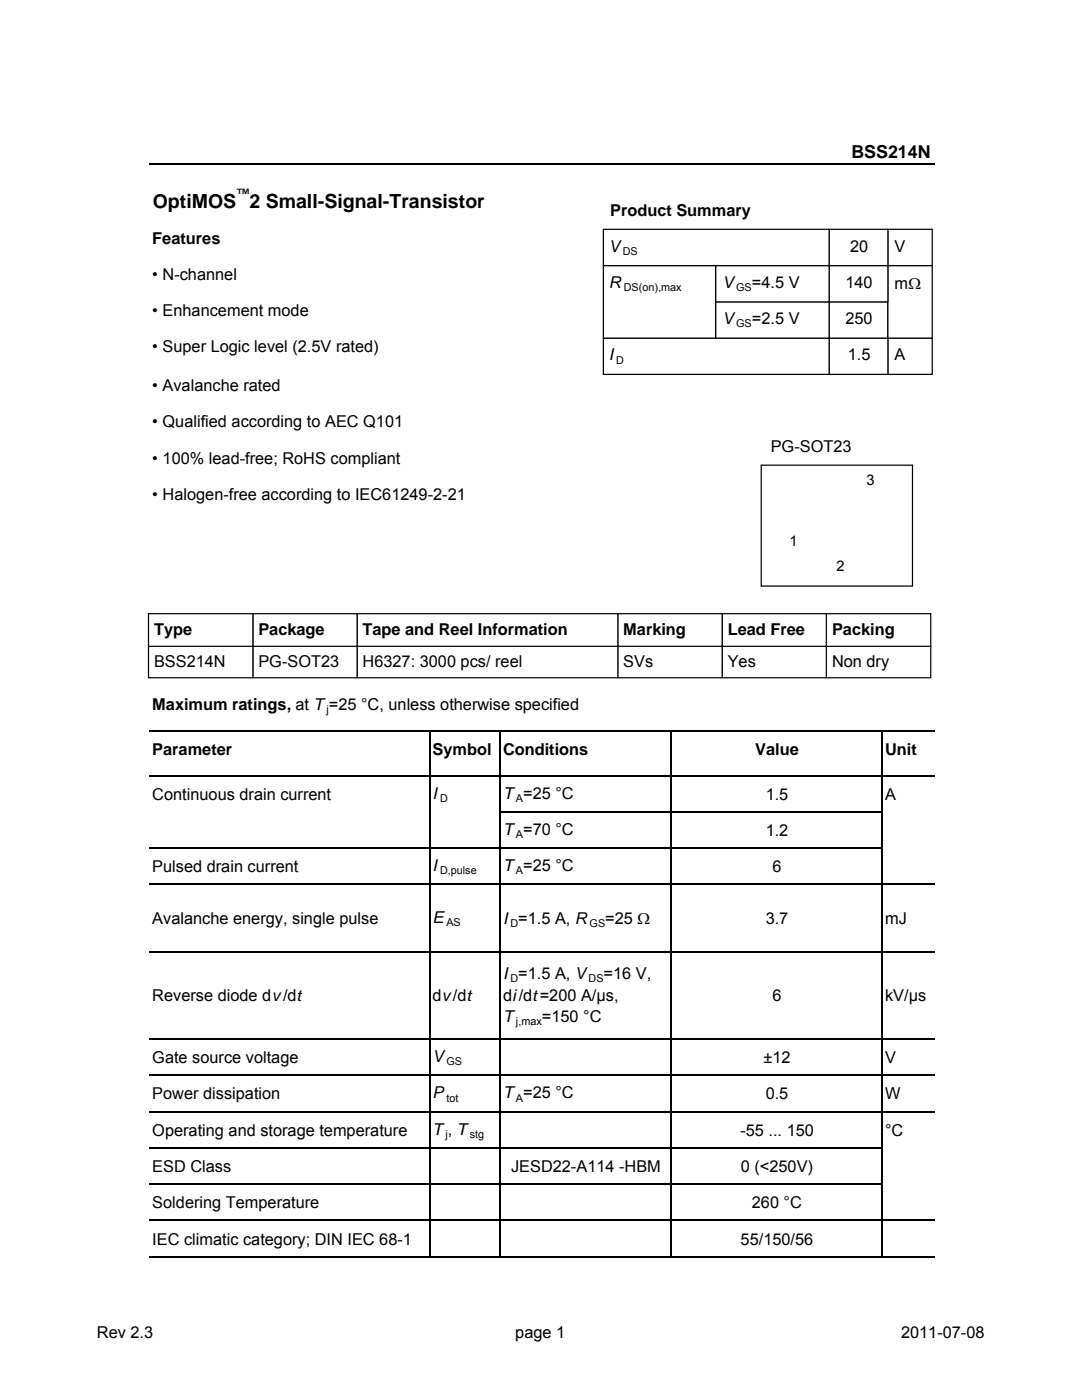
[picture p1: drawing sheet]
<svg xmlns="http://www.w3.org/2000/svg" width="216mm" height="279mm" viewBox="0 0 216 279" stroke-linecap="round" stroke-linejoin="round" font-family="sans-serif">
<defs><g id="words">
<text font-size="3.9" x="30.5" y="41.5">OptiMOS 2 Small-Signal-Transistor</text>
<text font-size="3.6" x="169.9" y="31.5">BSS214N</text>
<g font-size="3.3">
<text x="121.8" y="43">Product Summary</text>
<text x="30.4" y="48.6">Features</text>
<text x="121.5" y="50.2">V</text>
<text x="169.6" y="50.2">20</text>
<text x="178.5" y="50.2">V</text>
<text x="30.4" y="55.8">• N-channel</text>
<text x="121.5" y="57.4">R</text>
<text x="144.1" y="57.4">V</text>
<text x="150" y="57.4">=4.5 V</text>
<text x="168.7" y="57.4">140</text>
<text x="178.5" y="57.7">mΩ</text>
<text x="30.4" y="63.1">• Enhancement mode</text>
<text x="144.1" y="64.7">V</text>
<text x="150" y="64.7">=2.5 V</text>
<text x="168.7" y="64.7">250</text>
<text x="30.4" y="70.3">• Super Logic level (2.5V rated)</text>
<text x="121.5" y="71.9">I</text>
<text x="169.2" y="71.9">1.5</text>
<text x="178.5" y="71.9">A</text>
<text x="30.4" y="78.1">• Avalanche rated</text>
<text x="30.4" y="85.3">• Qualified according to AEC Q101</text>
<text x="30.4" y="92.5">• 100% lead-free; RoHS compliant</text>
<text x="153.8" y="90.3">PG-SOT23</text>
<text x="30.4" y="99.8">• Halogen-free according to IEC61249-2-21</text>
<text x="30.7" y="126.7">Type</text>
<text x="51.6" y="126.7">Package</text>
<text x="72.3" y="126.7">Tape and Reel Information</text>
<text x="124.4" y="126.7">Marking</text>
<text x="145.2" y="126.7">Lead Free</text>
<text x="166" y="126.7">Packing</text>
<text x="30.7" y="133.2">BSS214N</text>
<text x="51.6" y="133.2">PG-SOT23</text>
<text x="72.3" y="133.2">H6327: 3000 pcs/ reel</text>
<text x="124.4" y="133.2">SVs</text>
<text x="145.2" y="133.2">Yes</text>
<text x="166" y="133.2">Non dry</text>
<text x="30.4" y="141.7">Maximum ratings, at T =25 °C, unless otherwise specified</text>
<text x="30.4" y="150.7">Parameter</text>
<text x="86.3" y="150.7">Symbol Conditions</text>
<text x="150.7" y="150.6">Value</text>
<text x="176.6" y="150.7">Unit</text>
<text x="30.4" y="159.6">Continuous drain current</text>
<text x="86.3" y="159.4">I</text>
<text x="100.4" y="159.4">T =25 °C</text>
<text x="152.8" y="159.6">1.5</text>
<text x="176.6" y="159.6">A</text>
<text x="100.4" y="166.6">T =70 °C</text>
<text x="152.8" y="166.8">1.2</text>
<text x="86.3" y="173.9">I</text>
<text x="100.4" y="173.9">T =25 °C</text>
<text x="30.4" y="174.1">Pulsed drain current</text>
<text x="154.1" y="174.1">6</text>
<text x="30.4" y="184.4">Avalanche energy, single pulse</text>
<text x="86.3" y="184.2">E</text>
<text x="100.4" y="184.4">I =1.5 A, R</text>
<text x="120.8" y="184.4">=25 Ω</text>
<text x="152.8" y="184.4">3.7</text>
<text x="176.6" y="184.4">mJ</text>
<text x="100.4" y="195.4">I =1.5 A, V</text>
<text x="120.4" y="195.4">=16 V,</text>
<text x="30.4" y="199.9">Reverse diode dv/dt</text>
<text x="86.3" y="199.9">dv/dt</text>
<text x="100.4" y="204">T</text>
<text x="100.4" y="199.9">di/dt=200 A/µs,</text>
<text x="108.1" y="204">=150 °C</text>
<text x="154.1" y="199.9">6</text>
<text x="176.6" y="199.9">kV/µs</text>
<text x="30.4" y="212.2">Gate source voltage</text>
<text x="86.3" y="212">V</text>
<text x="152.4" y="212.2">±12</text>
<text x="176.6" y="212.2">V</text>
<text x="30.4" y="219.4">Power dissipation</text>
<text x="86.3" y="219.2">P</text>
<text x="100.4" y="219.2">T =25 °C</text>
<text x="152.8" y="219.2">0.5</text>
<text x="176.6" y="219.4">W</text>
<text x="30.4" y="226.7">Operating and storage temperature</text>
<text x="86.3" y="226.4">T , T</text>
<text x="147.7" y="226.7">-55 ... 150</text>
<text x="176.6" y="226.7">°C</text>
<text x="30.4" y="233.9">ESD Class</text>
<text x="102" y="233.9">JESD22-A114 -HBM</text>
<text x="147.8" y="233.9">0 (&lt;250V)</text>
<text x="30.4" y="241.1">Soldering Temperature</text>
<text x="150" y="241.1">260 °C</text>
<text x="30.4" y="248.4">IEC climatic category; DIN IEC 68-1</text>
<text x="147.8" y="248.4">55/150/56</text>
<text x="19.3" y="267.1">Rev 2.3</text>
<text x="102.8" y="267.1">page 1</text>
<text x="179.8" y="267.1">2011-07-08</text>
</g>
<g font-size="2.9">
<text x="172.9" y="96.8">3</text>
<text x="157.6" y="108.9">1</text>
<text x="166.9" y="113.9">2</text>
</g>
<text font-size="2.6" x="47.2" y="39.5">™</text>
<g font-size="2.2">
<text x="124.2" y="50.8">DS</text>
<text x="124.5" y="58.1">DS(on),max</text>
<text x="146.9" y="58.1">GS</text>
<text x="146.9" y="65.3">GS</text>
<text x="123" y="72.6">D</text>
<text x="65.2" y="142.4">j</text>
<text x="87.8" y="160">D</text>
<text x="103" y="160">A</text>
<text x="103" y="167.3">A</text>
<text x="87.8" y="174.5">D,pulse</text>
<text x="103" y="174.5">A</text>
<text x="89.1" y="184.9">AS</text>
<text x="101.9" y="185">D</text>
<text x="117.6" y="185">GS</text>
<text x="101.9" y="196">D</text>
<text x="117.4" y="196">DS</text>
<text x="103" y="204.6">j,max</text>
<text x="89.1" y="212.6">GS</text>
<text x="89.1" y="219.8">tot</text>
<text x="103" y="219.8">A</text>
<text x="88.9" y="227.1">j</text>
<text x="93.7" y="227.1">stg</text>
</g>
</g></defs>
<g fill="none" stroke="#000" stroke-width=".3">
<path d="M29.8 32.7h156.6M29.8 145.9h156.6M29.8 154.8h156.6M85.7 146.1v104.9M99.8 146.1v104.9M133.8 146.1v104.9M176 146.1v104.9M29.8 169.3h146.3M29.8 176.5h156.6M99.9 162h76.2M29.8 190h156.6M29.8 207.4h156.6"/>
<path d="M29.8 214.6h156.6M29.8 221.8h156.6M29.8 229.1h146.3M29.8 236.3h146.3M29.8 243.6h156.6M29.8 250.8h156.6"/>
</g>
<path d="M151.9 92.8h30.2v24.2h-30.2z" fill="#fff"/>
<path d="M151.9 92.8h30.2v24.2h-30.2z" fill="none" stroke="#000" stroke-width=".24"/>
<path d="M153.2 87h32.8v4.9h-32.8z" fill="#fff"/>
<path d="M153.2 87h32.8v4.9h-32.8z" fill="none" stroke="#fff" stroke-width=".24"/>
<g fill="#fff">
<path d="M174.3 109.5h2.1v5.3h-2.1z"/>
<path d="M172.2 93.8h3.9v3.9h-3.9z"/>
<path d="M156.8 105.9h3.7v4.8h-3.7z"/>
<path d="M164.9 129h20.8v6.3h-20.8z"/>
</g>
<path d="M164.9 129h20.8v6.3h-20.8z" fill="none" stroke="#000" stroke-width=".24"/>
<path d="M144.1 129h20.8v6.3h-20.8z" fill="#fff"/>
<path d="M144.1 129h20.8v6.3h-20.8z" fill="none" stroke="#000" stroke-width=".24"/>
<path d="M123.3 129h20.8v6.3h-20.8z" fill="#fff"/>
<path d="M123.3 129h20.8v6.3h-20.8z" fill="none" stroke="#000" stroke-width=".24"/>
<path d="M71.2 129h52.1v6.3h-52.1z" fill="#fff"/>
<path d="M71.2 129h52.1v6.3h-52.1z" fill="none" stroke="#000" stroke-width=".24"/>
<path d="M50.5 129h20.7v6.3h-20.7z" fill="#fff"/>
<path d="M50.5 129h20.7v6.3h-20.7z" fill="none" stroke="#000" stroke-width=".24"/>
<path d="M29.6 129h20.9v6.3h-20.9z" fill="#fff"/>
<path d="M29.6 129h20.9v6.3h-20.9z" fill="none" stroke="#000" stroke-width=".24"/>
<path d="M164.9 122.5h20.8v6.5h-20.8z" fill="#fff"/>
<path d="M164.9 122.5h20.8v6.5h-20.8z" fill="none" stroke="#000" stroke-width=".24"/>
<path d="M144.1 122.5h20.8v6.5h-20.8z" fill="#fff"/>
<path d="M144.1 122.5h20.8v6.5h-20.8z" fill="none" stroke="#000" stroke-width=".24"/>
<path d="M123.3 122.5h20.8v6.5h-20.8z" fill="#fff"/>
<path d="M123.3 122.5h20.8v6.5h-20.8z" fill="none" stroke="#000" stroke-width=".24"/>
<path d="M71.2 122.5h52.1v6.5h-52.1z" fill="#fff"/>
<path d="M71.2 122.5h52.1v6.5h-52.1z" fill="none" stroke="#000" stroke-width=".24"/>
<path d="M50.5 122.5h20.7v6.5h-20.7z" fill="#fff"/>
<path d="M50.5 122.5h20.7v6.5h-20.7z" fill="none" stroke="#000" stroke-width=".24"/>
<path d="M29.6 122.5h20.9v6.5h-20.9z" fill="#fff"/>
<path d="M29.6 122.5h20.9v6.5h-20.9z" fill="none" stroke="#000" stroke-width=".24"/>
<path d="M30.1 123.4h19.6v4.6h-19.6z" fill="#fff"/>
<path d="M30.1 123.4h19.6v4.6h-19.6z" fill="none" stroke="#fff" stroke-width=".24"/>
<path d="M51 123.4h19.5v4.6h-19.5z" fill="#fff"/>
<path d="M51 123.4h19.5v4.6h-19.5z" fill="none" stroke="#fff" stroke-width=".24"/>
<path d="M71.8 123.4h50.7v4.6h-50.7z" fill="#fff"/>
<path d="M71.8 123.4h50.7v4.6h-50.7z" fill="none" stroke="#fff" stroke-width=".24"/>
<path d="M123.8 123.4h19.5v4.6h-19.5z" fill="#fff"/>
<path d="M123.8 123.4h19.5v4.6h-19.5z" fill="none" stroke="#fff" stroke-width=".24"/>
<path d="M144.6 123.4h19.5v4.6h-19.5z" fill="#fff"/>
<path d="M144.6 123.4h19.5v4.6h-19.5z" fill="none" stroke="#fff" stroke-width=".24"/>
<path d="M165.4 123.4h19.6v4.6h-19.6z" fill="#fff"/>
<path d="M165.4 123.4h19.6v4.6h-19.6z" fill="none" stroke="#fff" stroke-width=".24"/>
<path d="M30.1 130h19.6v4.3h-19.6z" fill="#fff"/>
<path d="M30.1 130h19.6v4.3h-19.6z" fill="none" stroke="#fff" stroke-width=".24"/>
<path d="M51 130h19.5v4.3h-19.5z" fill="#fff"/>
<path d="M51 130h19.5v4.3h-19.5z" fill="none" stroke="#fff" stroke-width=".24"/>
<path d="M71.8 130h50.7v4.3h-50.7z" fill="#fff"/>
<path d="M71.8 130h50.7v4.3h-50.7z" fill="none" stroke="#fff" stroke-width=".24"/>
<path d="M123.8 130h19.5v4.3h-19.5z" fill="#fff"/>
<path d="M123.8 130h19.5v4.3h-19.5z" fill="none" stroke="#fff" stroke-width=".24"/>
<path d="M144.6 130h19.5v4.3h-19.5z" fill="#fff"/>
<path d="M144.6 130h19.5v4.3h-19.5z" fill="none" stroke="#fff" stroke-width=".24"/>
<path d="M165.4 130h19.6v4.3h-19.6z" fill="#fff"/>
<path d="M165.4 130h19.6v4.3h-19.6z" fill="none" stroke="#fff" stroke-width=".24"/>
<path d="M177.2 67.5h8.8v7.2h-8.8z" fill="#fff"/>
<path d="M177.2 67.5h8.8v7.2h-8.8z" fill="none" stroke="#000" stroke-width=".24"/>
<path d="M165.4 67.5h11.8v7.2h-11.8z" fill="#fff"/>
<path d="M165.4 67.5h11.8v7.2h-11.8z" fill="none" stroke="#000" stroke-width=".24"/>
<path d="M120.4 67.5h45v7.2h-45z" fill="#fff"/>
<path d="M120.4 67.5h45v7.2h-45z" fill="none" stroke="#000" stroke-width=".24"/>
<path d="M165.4 60.2h11.8v7.3h-11.8z" fill="#fff"/>
<path d="M165.4 60.2h11.8v7.3h-11.8z" fill="none" stroke="#000" stroke-width=".24"/>
<path d="M142.8 60.2h22.6v7.3h-22.6z" fill="#fff"/>
<path d="M142.8 60.2h22.6v7.3h-22.6z" fill="none" stroke="#000" stroke-width=".24"/>
<path d="M177.2 53h8.8v14.5h-8.8z" fill="#fff"/>
<path d="M177.2 53h8.8v14.5h-8.8z" fill="none" stroke="#000" stroke-width=".24"/>
<path d="M165.4 53h11.8v7.2h-11.8z" fill="#fff"/>
<path d="M165.4 53h11.8v7.2h-11.8z" fill="none" stroke="#000" stroke-width=".24"/>
<path d="M142.8 53h22.6v7.2h-22.6z" fill="#fff"/>
<path d="M142.8 53h22.6v7.2h-22.6z" fill="none" stroke="#000" stroke-width=".24"/>
<path d="M120.4 53h22.4v14.5h-22.4z" fill="#fff"/>
<path d="M120.4 53h22.4v14.5h-22.4z" fill="none" stroke="#000" stroke-width=".24"/>
<path d="M177.2 45.8h8.8v7.2h-8.8z" fill="#fff"/>
<path d="M177.2 45.8h8.8v7.2h-8.8z" fill="none" stroke="#000" stroke-width=".24"/>
<path d="M165.4 45.8h11.8v7.2h-11.8z" fill="#fff"/>
<path d="M165.4 45.8h11.8v7.2h-11.8z" fill="none" stroke="#000" stroke-width=".24"/>
<path d="M120.4 45.8h45v7.2h-45z" fill="#fff"/>
<path d="M120.4 45.8h45v7.2h-45z" fill="none" stroke="#000" stroke-width=".24"/>
<path d="M120.9 47h43.8v5h-43.8z" fill="#fff"/>
<path d="M120.9 47h43.8v5h-43.8z" fill="none" stroke="#fff" stroke-width=".24"/>
<path d="M166.2 47h10.5v5h-10.5z" fill="#fff"/>
<path d="M166.2 47h10.5v5h-10.5z" fill="none" stroke="#fff" stroke-width=".24"/>
<path d="M177.9 47h7.4v5h-7.4z" fill="#fff"/>
<path d="M177.9 47h7.4v5h-7.4z" fill="none" stroke="#fff" stroke-width=".24"/>
<path d="M120.9 54.2h21.4v12.3h-21.4z" fill="#fff"/>
<path d="M120.9 54.2h21.4v12.3h-21.4z" fill="none" stroke="#fff" stroke-width=".24"/>
<path d="M143.6 54.2h21.1v5.1h-21.1z" fill="#fff"/>
<path d="M143.6 54.2h21.1v5.1h-21.1z" fill="none" stroke="#fff" stroke-width=".24"/>
<path d="M166.2 54.2h10.5v5.1h-10.5z" fill="#fff"/>
<path d="M166.2 54.2h10.5v5.1h-10.5z" fill="none" stroke="#fff" stroke-width=".24"/>
<path d="M177.9 54.2h7.4v12.3h-7.4z" fill="#fff"/>
<path d="M177.9 54.2h7.4v12.3h-7.4z" fill="none" stroke="#fff" stroke-width=".24"/>
<path d="M143.6 61.5h21.1v5h-21.1z" fill="#fff"/>
<path d="M143.6 61.5h21.1v5h-21.1z" fill="none" stroke="#fff" stroke-width=".24"/>
<path d="M166.2 61.5h10.5v5h-10.5z" fill="#fff"/>
<path d="M166.2 61.5h10.5v5h-10.5z" fill="none" stroke="#fff" stroke-width=".24"/>
<path d="M120.9 68.7h43.8v5h-43.8z" fill="#fff"/>
<path d="M120.9 68.7h43.8v5h-43.8z" fill="none" stroke="#fff" stroke-width=".24"/>
<path d="M166.2 68.7h10.5v5h-10.5z" fill="#fff"/>
<path d="M166.2 68.7h10.5v5h-10.5z" fill="none" stroke="#fff" stroke-width=".24"/>
<path d="M177.9 68.7h7.4v5h-7.4z" fill="#fff"/>
<path d="M177.9 68.7h7.4v5h-7.4z" fill="none" stroke="#fff" stroke-width=".24"/>
<path d="M121.2 39.8h64.1v5h-64.1z" fill="#fff"/>
<path d="M121.2 39.8h64.1v5h-64.1z" fill="none" stroke="#fff" stroke-width=".24"/>
<use href="#words"/>
</svg>
